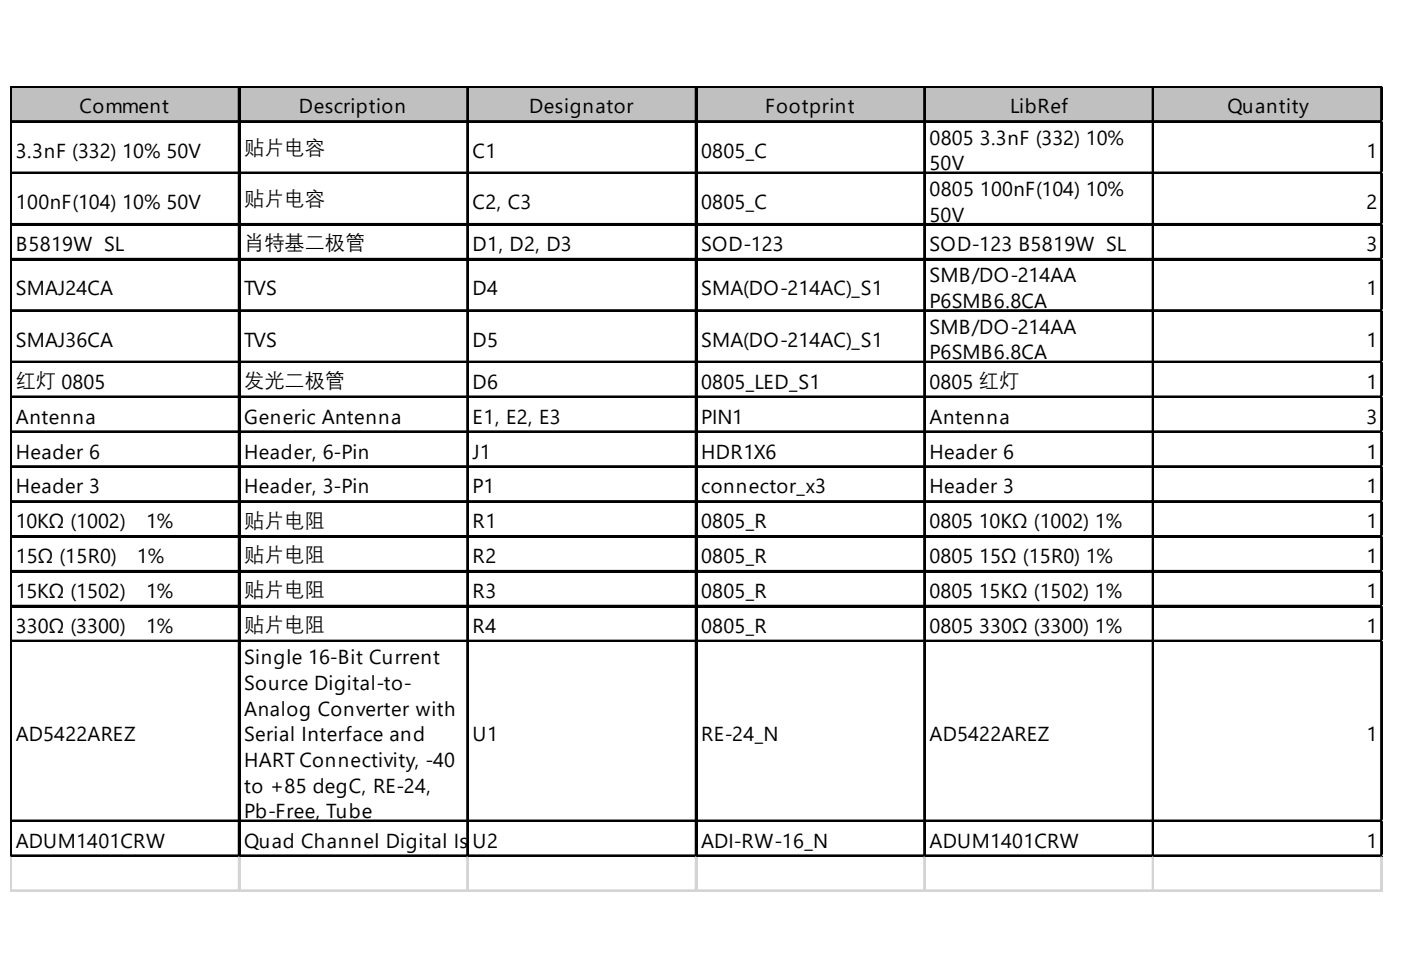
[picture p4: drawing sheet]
<svg xmlns="http://www.w3.org/2000/svg" width="289mm" height="202mm" viewBox="0 0 289 202" stroke-linecap="round" stroke-linejoin="round" font-family="sans-serif">
<defs><g id="words">
<g font-size="4.2">
<text x="16.4" y="23.4">Comment</text>
<text x="61.7" y="23.4">Description</text>
<text x="109.2" y="23.4">Designator</text>
<text x="157.8" y="23.4">Footprint</text>
<text x="208.3" y="23.4">LibRef</text>
<text x="253.1" y="23.4">Quantity</text>
<text x="191.7" y="29.8">0805 3.3nF (332) 10%</text>
<text x="3.2" y="32.5">3.3nF (332) 10% 50V</text>
<text x="50.4" y="31.8">贴片电容</text>
<text x="97.5" y="32.5">C1</text>
<text x="144.6" y="32.5">0805_C</text>
<text x="191.7" y="35.1">50V</text>
<text x="281.8" y="32.5">1</text>
<text x="191.7" y="40.4">0805 100nF(104) 10%</text>
<text x="3.2" y="43.1">100nF(104) 10% 50V</text>
<text x="50.4" y="42.4">贴片电容</text>
<text x="97.5" y="43.1">C2, C3</text>
<text x="144.6" y="43.1">0805_C</text>
<text x="191.7" y="45.7">50V</text>
<text x="281.8" y="43.1">2</text>
<text x="3.2" y="51.8">B5819W SL</text>
<text x="50.4" y="51.4">肖特基二极管</text>
<text x="97.5" y="51.8">D1, D2, D3</text>
<text x="144.6" y="51.8">SOD-123</text>
<text x="191.7" y="51.8">SOD-123 B5819W SL</text>
<text x="281.8" y="51.8">3</text>
<text x="191.7" y="58.2">SMB/DO-214AA</text>
<text x="3.2" y="60.9">SMAJ24CA</text>
<text x="50.4" y="60.9">TVS</text>
<text x="97.5" y="60.9">D4</text>
<text x="144.6" y="60.9">SMA(DO-214AC)_S1</text>
<text x="191.7" y="63.5">P6SMB6.8CA</text>
<text x="281.8" y="60.9">1</text>
<text x="3.2" y="71.5">SMAJ36CA</text>
<text x="50.4" y="71.5">TVS</text>
<text x="97.5" y="71.5">D5</text>
<text x="144.6" y="71.5">SMA(DO-214AC)_S1</text>
<text x="191.7" y="68.8">SMB/DO-214AA</text>
<text x="281.8" y="71.5">1</text>
<text x="191.7" y="74.1">P6SMB6.8CA</text>
<text x="3.2" y="79.8">红灯 0805</text>
<text x="50.4" y="79.8">发光二极管</text>
<text x="97.5" y="80.2">D6</text>
<text x="144.6" y="80.2">0805_LED_S1</text>
<text x="191.7" y="80.2">0805 红灯</text>
<text x="281.8" y="80.2">1</text>
<text x="3.2" y="87.4">Antenna</text>
<text x="50.4" y="87.4">Generic Antenna</text>
<text x="97.5" y="87.4">E1, E2, E3</text>
<text x="144.6" y="87.4">PIN1</text>
<text x="191.7" y="87.4">Antenna</text>
<text x="281.8" y="87.4">3</text>
<text x="3.2" y="94.6">Header 6</text>
<text x="50.4" y="94.6">Header, 6-Pin</text>
<text x="97.5" y="94.6">J1</text>
<text x="144.6" y="94.6">HDR1X6</text>
<text x="191.7" y="94.6">Header 6</text>
<text x="281.8" y="94.6">1</text>
<text x="3.2" y="101.8">Header 3</text>
<text x="50.4" y="101.8">Header, 3-Pin</text>
<text x="97.5" y="101.8">P1</text>
<text x="144.6" y="101.8">connector_x3</text>
<text x="191.7" y="101.8">Header 3</text>
<text x="281.8" y="101.8">1</text>
<text x="3.2" y="109">10KΩ (1002) ¡À 1%</text>
<text x="50.4" y="108.6">贴片电阻</text>
<text x="97.5" y="109">R1</text>
<text x="144.6" y="109">0805_R</text>
<text x="191.7" y="109">0805 10KΩ (1002) 1%</text>
<text x="281.8" y="109">1</text>
<text x="3.2" y="116.2">15Ω (15R0) ¡À 1%</text>
<text x="50.4" y="115.8">贴片电阻</text>
<text x="97.5" y="116.2">R2</text>
<text x="144.6" y="116.2">0805_R</text>
<text x="191.7" y="116.2">0805 15Ω (15R0) 1%</text>
<text x="281.8" y="116.2">1</text>
<text x="3.2" y="123.4">15KΩ (1502) ¡À 1%</text>
<text x="50.4" y="123">贴片电阻</text>
<text x="97.5" y="123.4">R3</text>
<text x="144.6" y="123.4">0805_R</text>
<text x="191.7" y="123.4">0805 15KΩ (1502) 1%</text>
<text x="281.8" y="123.4">1</text>
<text x="3.2" y="130.6">330Ω (3300) ¡À 1%</text>
<text x="50.4" y="130.2">贴片电阻</text>
<text x="97.5" y="130.6">R4</text>
<text x="144.6" y="130.6">0805_R</text>
<text x="191.7" y="130.6">0805 330Ω (3300) 1%</text>
<text x="281.8" y="130.6">1</text>
<text x="50.4" y="137">Single 16-Bit Current</text>
<text x="50.4" y="142.3">Source Digital-to-</text>
<text x="50.4" y="147.6">Analog Converter with</text>
<text x="3.2" y="152.9">AD5422AREZ</text>
<text x="50.4" y="152.9">Serial Interface and</text>
<text x="97.5" y="152.9">U1</text>
<text x="144.6" y="152.9">RE-24_N</text>
<text x="191.7" y="152.9">AD5422AREZ</text>
<text x="281.8" y="152.9">1</text>
<text x="50.4" y="158.2">HART Connectivity, -40</text>
<text x="50.4" y="163.5">to +85 degC, RE-24,</text>
<text x="50.4" y="168.8">Pb-Free, Tube</text>
<text x="3.2" y="174.9">ADUM1401CRW</text>
<text x="50.4" y="174.9">Quad Channel Digital Is</text>
<text x="96.5" y="174.9">oUla</text>
<text x="100.5" y="174.9">2tor, 2.5 KV rms Insulat</text>
<text x="144.6" y="174.9">ADI-RRaWng, N</text>
<text x="144.6" y="174.9">ion</text>
<text x="157.1" y="174.9">ti-16_90 Mbps Dat</text>
<text x="191.7" y="174.9">ADUte1401CRDelay, Industrial, 16-pin SOIC (RW1-</text>
<text x="192" y="174.9">a RaM, 32 ns W</text>
</g>
</g></defs>
<path d="M2.4 18.1h282.8v7.2h-282.8z" fill="#c0c0c0"/>
<g fill="none" stroke="#000" stroke-width=".38">
<path d="M2.1 17.8v159M2.3 17.8v159M2.5 17.8h282.7M2.5 18h282.7M49.2 18.2v158.6M49.4 18.2v158.6M96.3 18.2v158.6M96.5 18.2v158.6M143.5 18.2v158.6M143.6 18.2v158.6M190.6 18.2v158.6M190.8 18.2v158.6"/>
<path d="M237.7 18.2v158.6M237.9 18.2v158.6M284.8 18.2v158.6M285 18.2v158.6M2.5 25h282.7M2.5 25.2h282.7M2.5 35.6h282.7M2.5 35.8h282.7M2.5 46.2h282.7M2.5 46.4h282.7M2.5 53.4h282.7M2.5 53.6h282.7"/>
<path d="M2.5 64h282.7M2.5 64.2h282.7M2.5 74.6h282.7M2.5 74.8h282.7M2.5 81.8h282.7M2.5 82h282.7M2.5 89h282.7M2.5 89.1h282.7M2.5 96.2h282.7M2.5 96.3h282.7M2.5 103.3h282.7M2.5 103.5h282.7"/>
<path d="M2.5 110.5h282.7M2.5 110.7h282.7M2.5 117.7h282.7M2.5 117.9h282.7M2.5 124.9h282.7M2.5 125.1h282.7M2.5 132.1h282.7M2.5 132.3h282.7M2.5 169.2h282.7M2.5 169.4h282.7M2.5 176.4h282.7M2.5 176.6h282.7"/>
</g>
<g fill="none" stroke="#d4d4d4" stroke-width=".38">
<path d="M285.2 17.8h.1M2.1 176.8v7.2M2.3 176.8v7.2M49.2 176.8v7.2M49.4 176.8v7.2M96.3 176.8v7.2M96.5 176.8v7.2M143.5 176.8v7.2M143.6 176.8v7.2M190.6 176.8v7.2M190.8 176.8v7.2M237.7 176.8v7.2"/>
<path d="M237.9 176.8v7.2M284.8 176.8v7.2M285 176.8v7.2"/>
</g>
<path d="M285.2 17.8v.4z" fill="#d4d4d4"/>
<path d="M285.2 25h.1" fill="none" stroke="#d4d4d4" stroke-width=".38"/>
<path d="M285.2 25v.3z" fill="#d4d4d4"/>
<path d="M285.2 35.6h.1" fill="none" stroke="#d4d4d4" stroke-width=".38"/>
<path d="M285.2 35.6v.4z" fill="#d4d4d4"/>
<path d="M285.2 46.2h.1" fill="none" stroke="#d4d4d4" stroke-width=".38"/>
<path d="M285.2 46.2v.4z" fill="#d4d4d4"/>
<path d="M285.2 53.4h.1" fill="none" stroke="#d4d4d4" stroke-width=".38"/>
<path d="M285.2 53.4v.3z" fill="#d4d4d4"/>
<path d="M285.2 64h.1" fill="none" stroke="#d4d4d4" stroke-width=".38"/>
<path d="M285.2 64v.3z" fill="#d4d4d4"/>
<path d="M285.2 74.6h.1" fill="none" stroke="#d4d4d4" stroke-width=".38"/>
<path d="M285.2 74.6v.4z" fill="#d4d4d4"/>
<path d="M285.2 81.8h.1" fill="none" stroke="#d4d4d4" stroke-width=".38"/>
<path d="M285.2 81.8v.3z" fill="#d4d4d4"/>
<path d="M285.2 89h.1" fill="none" stroke="#d4d4d4" stroke-width=".38"/>
<path d="M285.2 89v.3z" fill="#d4d4d4"/>
<path d="M285.2 96.2h.1" fill="none" stroke="#d4d4d4" stroke-width=".38"/>
<path d="M285.2 96.2v.3z" fill="#d4d4d4"/>
<path d="M285.2 103.3h.1" fill="none" stroke="#d4d4d4" stroke-width=".38"/>
<path d="M285.2 103.3v.4z" fill="#d4d4d4"/>
<path d="M285.2 110.5h.1" fill="none" stroke="#d4d4d4" stroke-width=".38"/>
<path d="M285.2 110.5v.4z" fill="#d4d4d4"/>
<path d="M285.2 117.7h.1" fill="none" stroke="#d4d4d4" stroke-width=".38"/>
<path d="M285.2 117.7v.4z" fill="#d4d4d4"/>
<path d="M285.2 124.9h.1" fill="none" stroke="#d4d4d4" stroke-width=".38"/>
<path d="M285.2 124.9v.4z" fill="#d4d4d4"/>
<path d="M285.2 132.1h.1" fill="none" stroke="#d4d4d4" stroke-width=".38"/>
<path d="M285.2 132.1v.4z" fill="#d4d4d4"/>
<path d="M285.2 169.2h.1" fill="none" stroke="#d4d4d4" stroke-width=".38"/>
<path d="M285.2 169.2v.4z" fill="#d4d4d4"/>
<path d="M285.2 176.4h.1" fill="none" stroke="#d4d4d4" stroke-width=".38"/>
<path d="M285.2 176.4v.4z" fill="#d4d4d4"/>
<path d="M2.1 183.6h283.1M2.1 183.8h283.1" fill="none" stroke="#d4d4d4" stroke-width=".38"/>
<use href="#words"/>
</svg>
